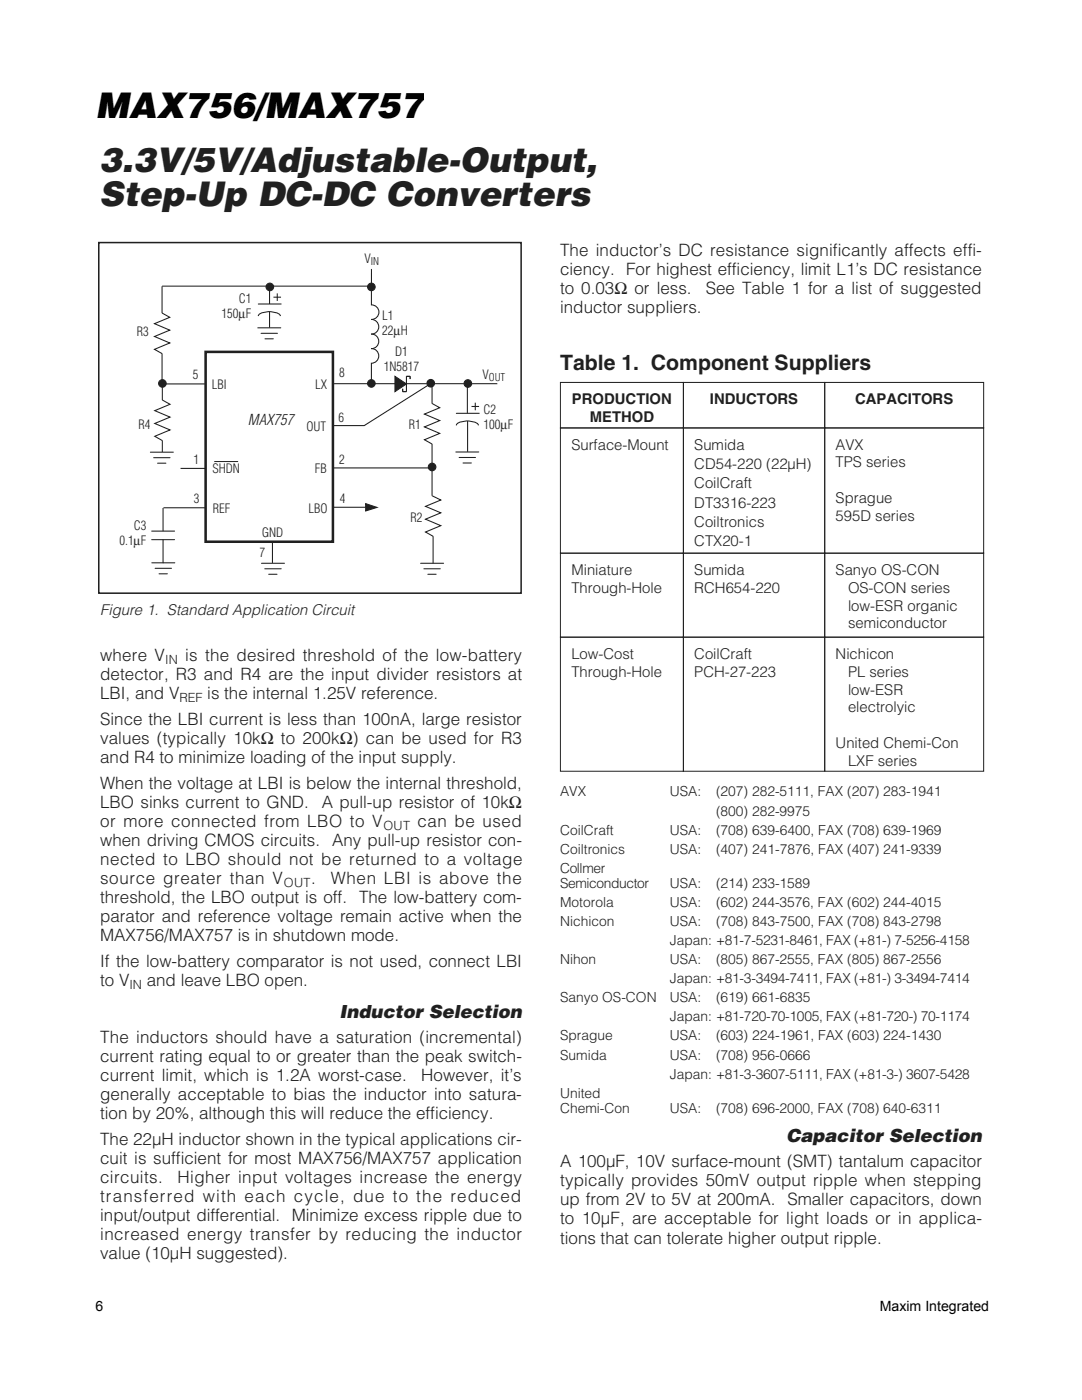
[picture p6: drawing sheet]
<svg xmlns="http://www.w3.org/2000/svg" width="216mm" height="279mm" viewBox="0 0 216 279" stroke-linecap="round" stroke-linejoin="round" font-family="sans-serif">
<defs><g id="words">
<text font-size="7.1" x="19" y="23.5">MAX756/MAX757</text>
<g font-size="6.9" fill="#231f20">
<text x="19.8" y="34.3">3.3V/5V/Adjustable-Output,</text>
<text x="19.8" y="41">Step-Up DC-DC Converters</text>
</g>
<text font-size="4.2" fill="#231f20" x="111.8" y="73.9">Table 1. Component Suppliers</text>
<g font-size="3.7" fill="#231f20">
<text x="67.8" y="203.1">Inductor Selection</text>
<text x="156.9" y="227.9">Capacitor Selection</text>
</g>
<g font-size="3.4" fill="#231f20">
<text x="111.8" y="51.1">The inductor’s DC resistance significantly affects effi-</text>
<text x="111.8" y="54.9">ciency. For highest efficiency, limit L1’s DC resistance</text>
<text x="111.8" y="58.7">to 0.03Ω or less.</text>
<text x="140.8" y="58.7">See Table 1 for a list of suggested</text>
<text x="111.8" y="62.6">inductor suppliers.</text>
<text x="20" y="132">where V</text>
<text x="37" y="132">is the desired threshold of the low-battery</text>
<text x="20" y="135.8">detector, R3 and R4 are the input divider resistors at</text>
<text x="20" y="139.6">LBI, and V</text>
<text x="41.4" y="139.6">is the internal 1.25V reference.</text>
<text x="20" y="144.7">Since the LBI current is less than 100nA, large resistor</text>
<text x="20" y="148.5">values (typically 10kΩ to 200kΩ) can be used for R3</text>
<text x="20" y="152.3">and R4 to minimize loading of the input supply.</text>
<text x="20" y="157.4">When the voltage at LBI is below the internal threshold,</text>
<text x="20" y="161.2">LBO sinks current to GND.</text>
<text x="64.2" y="161.2">A pull-up resistor of 10kΩ</text>
<text x="20" y="165">or more connected from LBO to V</text>
<text x="83.3" y="165">can be used</text>
<text x="20" y="168.8">when driving CMOS circuits.</text>
<text x="20" y="172.6">nected to LBO should not be returned to a voltage</text>
<text x="66.3" y="168.8">Any pull-up resistor con-</text>
<text x="20" y="176.4">source greater than V</text>
<text x="62.1" y="176.4">.</text>
<text x="66" y="176.4">When LBI is above the</text>
<text x="20" y="180.2">threshold, the LBO output is off.</text>
<text x="20" y="184">parator and reference voltage remain active when the</text>
<text x="71.6" y="180.2">The low-battery com-</text>
<text x="20" y="187.9">MAX756/MAX757 is in shutdown mode.</text>
<text x="20" y="192.9">If the low-battery comparator is not used, connect LBI</text>
<text x="20" y="196.7">to V</text>
<text x="29.3" y="196.7">and leave LBO open.</text>
<text x="20" y="208.2">The inductors should have a saturation (incremental)</text>
<text x="20" y="212">current rating equal to or greater than the peak switch-</text>
<text x="20" y="215.8">current limit, which is 1.2A worst-case.</text>
<text x="84" y="215.8">However, it’s</text>
<text x="20" y="219.6">generally acceptable to bias the inductor into satura-</text>
<text x="20" y="223.4">tion by 20%, although this will reduce the efficiency.</text>
<text x="20" y="228.5">The 22µH inductor shown in the typical applications cir-</text>
<text x="20" y="232.3">cuit is sufficient for most MAX756/MAX757 application</text>
<text x="111.8" y="232.9">A 100µF, 10V surface-mount (SMT) tantalum capacitor</text>
<text x="20" y="236.1">circuits.</text>
<text x="20" y="239.9">transferred with each cycle, due to the reduced</text>
<text x="35.4" y="236.1">Higher input voltages increase the energy</text>
<text x="111.8" y="236.7">typically provides 50mV output ripple when stepping</text>
<text x="20" y="243.7">input/output differential. Minimize excess ripple due to</text>
<text x="111.8" y="240.6">up from 2V to 5V at 200mA. Smaller capacitors, down</text>
<text x="111.8" y="244.4">to 10µF, are acceptable for light loads or in applica-</text>
<text x="20" y="247.5">increased energy transfer by reducing the inductor</text>
<text x="20" y="251.3">value (10µH suggested).</text>
<text x="111.8" y="248.2">tions that can tolerate higher output ripple.</text>
</g>
<g font-size="3" fill="#231f20">
<text x="114.1" y="80.7">PRODUCTION</text>
<text x="141.7" y="80.7">INDUCTORS</text>
<text x="170.6" y="80.7">CAPACITORS</text>
<text x="49.5" y="84.9">MAX757</text>
<text x="114" y="89.7">Surface-Mount</text>
<text x="117.7" y="84.2">METHOD</text>
<text x="138.5" y="89.7">Sumida</text>
<text x="166.7" y="89.7">AVX</text>
<text x="138.5" y="93.6">CD54-220 (22µH)</text>
<text x="166.7" y="93.3">TPS series</text>
<text x="138.5" y="97.4">CoilCraft</text>
<text x="138.5" y="101.3">DT3316-223</text>
<text x="166.7" y="100.4">Sprague</text>
<text x="138.5" y="105.1">Coiltronics</text>
<text x="166.7" y="104">595D series</text>
<text x="138.5" y="109">CTX20-1</text>
<text x="114" y="114.7">Miniature</text>
<text x="114" y="118.3">Through-Hole</text>
<text x="138.5" y="114.7">Sumida</text>
<text x="138.5" y="118.3">RCH654-220</text>
<text x="166.7" y="114.7">Sanyo OS-CON</text>
<text x="169.2" y="118.3">OS-CON series</text>
<text x="20" y="122.8">Figure 1. Standard Application Circuit</text>
<text x="169.2" y="121.8">low-ESR organic</text>
<text x="169.2" y="125.4">semiconductor</text>
<text x="114" y="131.5">Low-Cost</text>
<text x="138.5" y="131.5">CoilCraft</text>
<text x="166.7" y="131.5">Nichicon</text>
<text x="114" y="135">Through-Hole</text>
<text x="138.5" y="135">PCH-27-223</text>
<text x="169.2" y="135">PL series</text>
<text x="169.2" y="138.6">low-ESR</text>
<text x="169.2" y="142.2">electrolyic</text>
<text x="166.7" y="149.3">United Chemi-Con</text>
<text x="169.2" y="152.8">LXF series</text>
</g>
<g font-size="2.8" fill="#231f20">
<text x="111.8" y="158.9">AVX</text>
<text x="133.7" y="158.9">USA:</text>
<text x="142.9" y="158.9">(207) 282-5111, FAX (207) 283-1941</text>
<text x="111.8" y="166.6">CoilCraft</text>
<text x="133.7" y="166.6">USA:</text>
<text x="142.9" y="162.8">(800) 282-9975</text>
<text x="142.9" y="166.6">(708) 639-6400, FAX (708) 639-1969</text>
<text x="111.8" y="170.4">Coiltronics</text>
<text x="133.7" y="170.4">USA:</text>
<text x="142.9" y="170.4">(407) 241-7876, FAX (407) 241-9339</text>
<text x="111.8" y="174.2">Collmer</text>
<text x="111.8" y="177.2">Semiconductor</text>
<text x="133.7" y="177.2">USA:</text>
<text x="142.9" y="177.2">(214) 233-1589</text>
<text x="111.8" y="181">Motorola</text>
<text x="111.8" y="184.8">Nichicon</text>
<text x="133.7" y="181">USA:</text>
<text x="133.7" y="184.8">USA:</text>
<text x="142.9" y="181">(602) 244-3576, FAX (602) 244-4015</text>
<text x="142.9" y="184.8">(708) 843-7500, FAX (708) 843-2798</text>
<text x="133.7" y="188.6">Japan: +81-7-5231-8461, FAX (+81-) 7-5256-4158</text>
<text x="111.8" y="192.4">Nihon</text>
<text x="133.7" y="192.4">USA:</text>
<text x="133.7" y="196.2">Japan: +81-3-3494-7411, FAX (+81-) 3-3494-7414</text>
<text x="142.9" y="192.4">(805) 867-2555, FAX (805) 867-2556</text>
<text x="111.8" y="200">Sanyo OS-CON</text>
<text x="133.7" y="203.8">Japan: +81-720-70-1005, FAX (+81-720-) 70-1174</text>
<text x="133.7" y="200">USA:</text>
<text x="142.9" y="200">(619) 661-6835</text>
<text x="111.8" y="207.6">Sprague</text>
<text x="133.7" y="207.6">USA:</text>
<text x="142.9" y="207.6">(603) 224-1961, FAX (603) 224-1430</text>
<text x="111.8" y="211.5">Sumida</text>
<text x="133.7" y="215.3">Japan: +81-3-3607-5111, FAX (+81-3-) 3607-5428</text>
<text x="133.7" y="211.5">USA:</text>
<text x="142.9" y="211.5">(708) 956-0666</text>
<text x="111.8" y="219.1">United</text>
<text x="111.8" y="222">Chemi-Con</text>
<text x="133.7" y="222">USA:</text>
<text x="142.9" y="222">(708) 696-2000, FAX (708) 640-6311</text>
</g>
<g font-size="2.8">
<text x="19" y="261.6">6</text>
<text x="175.6" y="261.6">Maxim Integrated</text>
</g>
<g font-size="2.5" fill="#231f20">
<text x="72.7" y="52.5">V</text>
<text x="44.2" y="63.4">150μF</text>
<text x="47.6" y="60.5">C1</text>
<text x="76.2" y="63.8">L1</text>
<text x="27.3" y="67.1">R3</text>
<text x="76.2" y="66.8">22μH</text>
<text x="78.9" y="71.1">D1</text>
<text x="38.5" y="75.7">5</text>
<text x="42.2" y="77.6">LBI</text>
<text x="62.9" y="77.6">LX</text>
<text x="67.7" y="75.3">8</text>
<text x="76.6" y="74.1">1N5817</text>
<text x="96.3" y="75.6">V</text>
<text x="96.5" y="82.7">C2</text>
<text x="27.6" y="85.6">R4</text>
<text x="61.2" y="86">OUT</text>
<text x="67.5" y="84.1">6</text>
<text x="81.6" y="85.7">R1</text>
<text x="96.5" y="85.7">100μF</text>
<text x="38.6" y="92.5">1</text>
<text x="42.4" y="94.4">SHDN</text>
<text x="62.8" y="94.5">FB</text>
<text x="67.7" y="92.6">2</text>
<text x="38.7" y="100.4">3</text>
<text x="67.8" y="100.4">4</text>
<text x="26.7" y="105.7">C3</text>
<text x="42.5" y="102.3">REF</text>
<text x="52.3" y="107.2">GND</text>
<text x="61.6" y="102.3">LBO</text>
<text x="81.9" y="104.1">R2</text>
<text x="23.9" y="108.7">0.1μF</text>
<text x="51.8" y="111.1">7</text>
<text x="33" y="132.6">IN</text>
<text x="35.8" y="140.2">REF</text>
<text x="76.5" y="165.6">OUT</text>
<text x="56.6" y="177">OUT</text>
<text x="25.8" y="197.3">IN</text>
</g>
<g font-size="2.1" fill="#231f20">
<text x="74" y="52.9">IN</text>
<text x="97.5" y="76">OUT</text>
</g>
</g></defs>
<path d="M30.3 106h4.5M30.3 107.7h4.5M30.3 112.3h4.6M31 113.4h3.2M31.7 114.5h1.7M32.5 101.4v4.6M32.5 107.7v4.7" fill="none" stroke="#231f20" stroke-width=".21"/>
<path d="M81.8 75.1v.5z" fill="#231f20"/>
<path d="M81.8 75.1v.5" fill="none" stroke="#231f20" stroke-width=".21"/>
<path d="M81.1 75.1h.7z" fill="#231f20"/>
<path d="M81.1 75.1h.7" fill="none" stroke="#231f20" stroke-width=".21"/>
<path d="M78.8 75.1l2.3 1.5-2.3 1.6z" fill="#231f20"/>
<path d="M78.8 75.1l2.3 1.5-2.3 1.6zM81.1 75.1v3.1" fill="none" stroke="#231f20" stroke-width=".21"/>
<path d="M81.1 75.1v3.1" fill="none" stroke="#231f20" stroke-width=".2"/>
<path d="M80.3 77.6v.6z" fill="#231f20"/>
<path d="M80.3 77.6v.6" fill="none" stroke="#231f20" stroke-width=".21"/>
<path d="M80.3 78.2h.8z" fill="#231f20"/>
<path d="M80.3 78.2h.8" fill="none" stroke="#231f20" stroke-width=".21"/>
<circle cx="53.8" cy="57.3" r=".76" fill="#231f20"/>
<circle cx="53.8" cy="57.3" r=".76" fill="none" stroke="#231f20" stroke-width=".21"/>
<path d="M73 100.5l2.2 .8-2.2 .7z" fill="#231f20"/>
<g fill="none" stroke="#231f20" stroke-width=".21">
<path d="M32.4 57.1h41.9M53.8 57.6v3.1M54.6 59.3h1.5M55.3 58.6v1.5M74.1 53.8v7a1.45 1.45 0 0 1 1.5 1.5 1.45 1.45 0 0 1-1.5 1.4 1.47 1.47 0 0 1 1.5 1.5 1.47 1.47 0 0 1-1.5 1.5M51.4 65.4h4.6M51.5 60.7h4.6M51.5 63.1a1.96 1.96 0 0 1 2.1-.9h.7a1.69 1.69 0 0 1 1.6 .9M52.1 66.5h3.3M52.9 67.6h1.6M53.8 62.2v3.2M66.4 76.6h32.8"/>
<path d="M74.1 66.7a1.47 1.47 0 0 1 1.5 1.4 1.47 1.47 0 0 1-1.5 1.5M74.1 69.6a1.47 1.47 0 0 1 1.5 1.4 1.47 1.47 0 0 1-1.5 1.5v3.8M32.6 101.3h8.5M52.2 112.4h4.6M52.8 113.5h3.3M53.6 114.6h1.7M54.4 108.1v4.2M73 100.5l2.2 .8-2.2 .7z"/>
</g>
<path d="M41 70.2h25.4v37.9h-25.4z" fill="none" stroke="#231f20" stroke-width=".51"/>
<circle cx="74.1" cy="57.3" r=".76" fill="#231f20"/>
<circle cx="74.1" cy="57.3" r=".76" fill="none" stroke="#231f20" stroke-width=".21"/>
<circle cx="74.1" cy="76.5" r=".76" fill="#231f20"/>
<circle cx="74.1" cy="76.5" r=".76" fill="none" stroke="#231f20" stroke-width=".21"/>
<circle cx="86" cy="76.5" r=".76" fill="#231f20"/>
<g fill="none" stroke="#231f20" stroke-width=".21">
<path d="M32.3 57.1v5.4M32.3 62.5l1.6 .8-3.1 1.3 3.1 1.3-3.1 1.3 3.1 1.2-3.1 1.3 1.5 .9M32.3 70.5v6.2M32.4 79.8l1.5 .9-3 1.3 3 1.2-3 1.3 3 1.3-3 1.3 1.5 .8M32.4 76.6v3.3M32.5 76.6h8.5M85.9 76.6l-13.2 8.3h-6.4M30 90.2h4.6M30.7 91.3h3.2M31.4 92.4h1.7M32.4 87.9v2.3M66.5 101.2h6.4"/>
<circle cx="86" cy="76.5" r=".76"/>
</g>
<circle cx="32.4" cy="76.5" r=".76" fill="#231f20"/>
<circle cx="32.4" cy="76.5" r=".76" fill="none" stroke="#231f20" stroke-width=".21"/>
<circle cx="93.4" cy="76.5" r=".76" fill="#231f20"/>
<g fill="none" stroke="#231f20" stroke-width=".21">
<path d="M86.2 76.4v4.1M36 93.5h5.1M66.5 93.4h19.9M86.2 80.5l1.5 .9-3 1.2 3 1.3-3 1.3 3 1.3-3 1.3 1.5 .8v10.3l1.8 .9-3.1 1.3 3.1 1.2-3.1 1.3 3.1 1.3-3.1 1.3 1.5 .8M91 90.2h4.5M91.1 82.5h4.5M91.1 84.9a1.96 1.96 0 0 1 2-.9l.8 .1a1.69 1.69 0 0 1 1.6 .8M91.6 91.3h3.3M92.4 92.4h1.6M93.3 84v6.2M94.1 81.1h1.5M94.8 80.4v1.5"/>
<path d="M86.4 107v5.4"/>
<circle cx="93.4" cy="76.5" r=".76"/>
</g>
<path d="M42.7 92.1h4.8" fill="none" stroke="#231f20" stroke-width=".2"/>
<circle cx="86.2" cy="93.2" r=".76" fill="#231f20"/>
<g fill="none" stroke="#231f20" stroke-width=".21">
<path d="M93.3 76.7v5.8M83.9 112.4h4.6M84.6 113.5h3.3M85.4 114.6h1.6"/>
<circle cx="86.2" cy="93.2" r=".76"/>
</g>
<path d="M19.7 48.4h84.3v70h-84.3z" fill="none" stroke="#231f20" stroke-width=".3"/>
<g fill="#fff">
<path d="M19.6 119.4h84.5v9.8h-84.5z"/>
<path d="M111.8 76.3h84.5v77.7h-84.5z"/>
</g>
<path d="M111.8 76.3h24.6v9.1h-24.6zM136.4 76.3h28.2v9.1h-28.2zM164.6 76.3h31.7v9.1h-31.7zM111.8 85.4h24.6v25h-24.6zM136.4 85.4h28.2v25h-28.2zM164.6 85.4h31.7v25h-31.7zM111.8 110.4h24.6v16.8h-24.6zM136.4 110.4h28.2v16.8h-28.2zM164.6 110.4h31.7v16.8h-31.7zM111.8 127.2h24.6v26.7h-24.6zM136.4 127.2h28.2v26.7h-28.2zM164.6 127.2h31.7v26.7h-31.7z" fill="none" stroke="#231f20" stroke-width=".2"/>
<g fill="#fff">
<path d="M200.6 47.6h9.1v65.9h-9.1z"/>
<path d="M6.3 45.7h11v68.2h-11z"/>
<path d="M15.7 252.6h183.4v8.7h-183.4z"/>
</g>
<use href="#words"/>
</svg>
